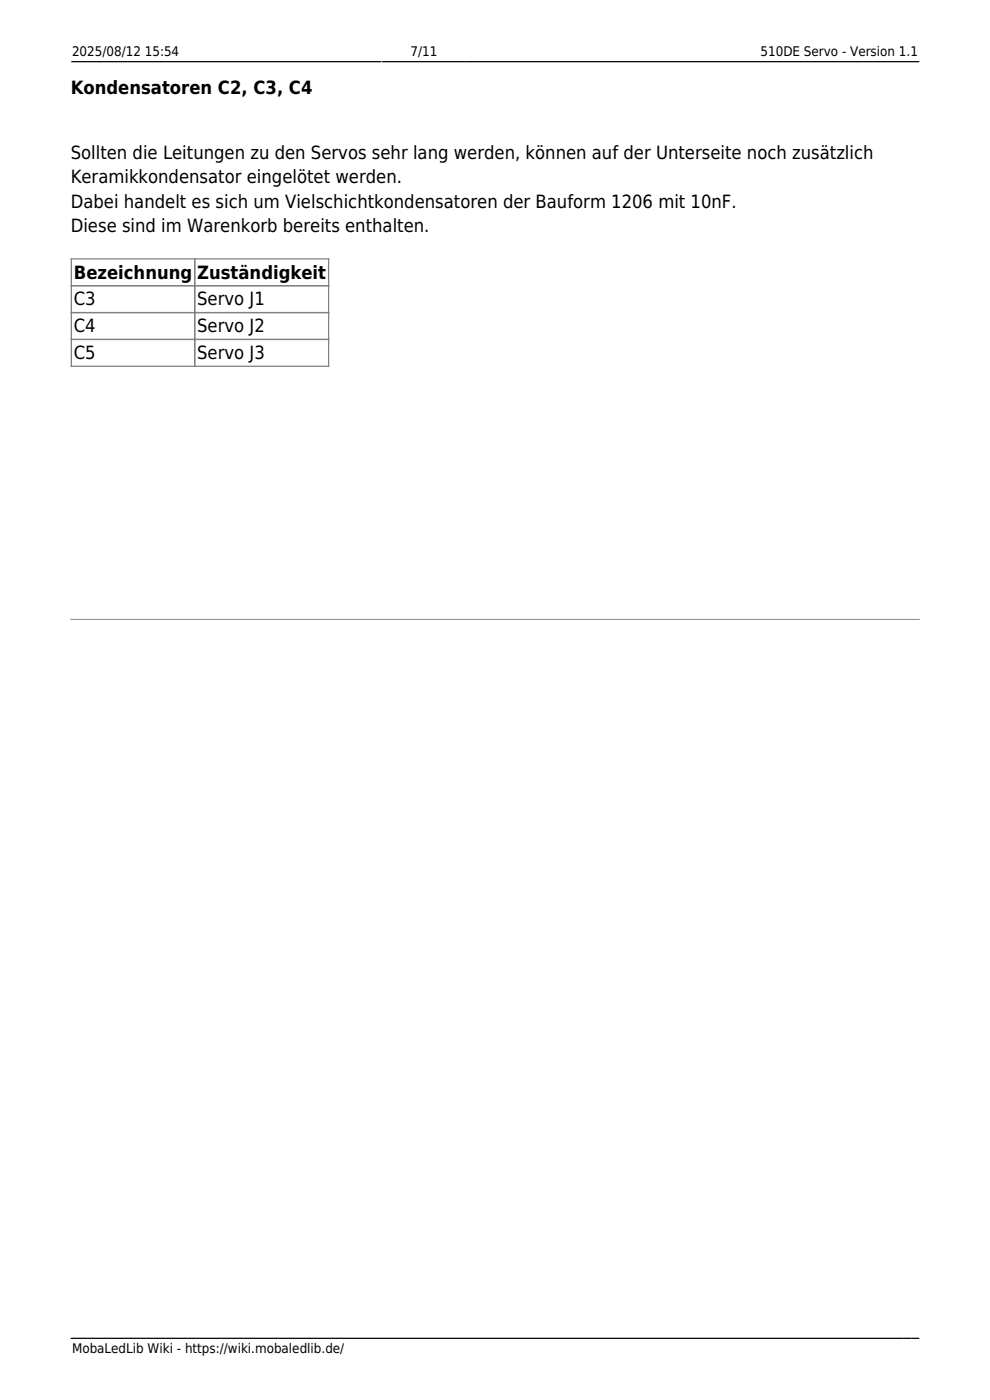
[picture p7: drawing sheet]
<svg xmlns="http://www.w3.org/2000/svg" width="210mm" height="297mm" viewBox="0 0 210 297" stroke-linecap="round" stroke-linejoin="round" font-family="sans-serif">
<defs><g id="words">
<g font-size="3.9">
<text x="15" y="19.9">Kondensatoren C2, C3, C4</text>
<text x="15" y="33.8">Sollten die Leitungen zu den Servos sehr lang werden, können auf der Unterseite noch zusätzlich</text>
<text x="15" y="38.9">Keramikkondensator eingelötet werden.</text>
<text x="15" y="44.1">Dabei handelt es sich um Vielschichtkondensatoren der Bauform 1206 mit 10nF.</text>
<text x="15" y="49.2">Diese sind im Warenkorb bereits enthalten.</text>
<text x="15.7" y="59.1">Bezeichnung</text>
<text x="41.8" y="59.1">Zuständigkeit</text>
<text x="15.7" y="64.8">C3</text>
<text x="41.8" y="64.8">Servo J1</text>
<text x="15.7" y="70.5">C4</text>
<text x="41.8" y="70.5">Servo J2</text>
<text x="15.7" y="76.2">C5</text>
<text x="41.8" y="76.2">Servo J3</text>
</g>
<g font-size="2.8">
<text x="15.3" y="12">2025/08/12 15:54</text>
<text x="87.1" y="12">7/11</text>
<text x="161.3" y="12">510DE Servo - Version 1.1</text>
<text x="15.3" y="287">MobaLedLib Wiki - https://wiki.mobaledlib.de/</text>
</g>
</g></defs>
<path d="M15.1 13.1h65.8M81.2 13.1h17.5M98.9 13.1h96M15.1 283.9h176.4M191.7 283.9h1.5M193.4 283.9h1.5" fill="none" stroke="#000" stroke-width=".26"/>
<path d="M15.1 54.9h54.6v22.8h-54.6zM41.3 54.9v22.8M15.1 60.6h54.6M15.1 66.3h54.6M15.1 72h54.6" fill="none" stroke="#808080" stroke-width=".26"/>
<path d="M15 131.4h180" fill="none" stroke="#888" stroke-width=".21"/>
<use href="#words"/>
</svg>
